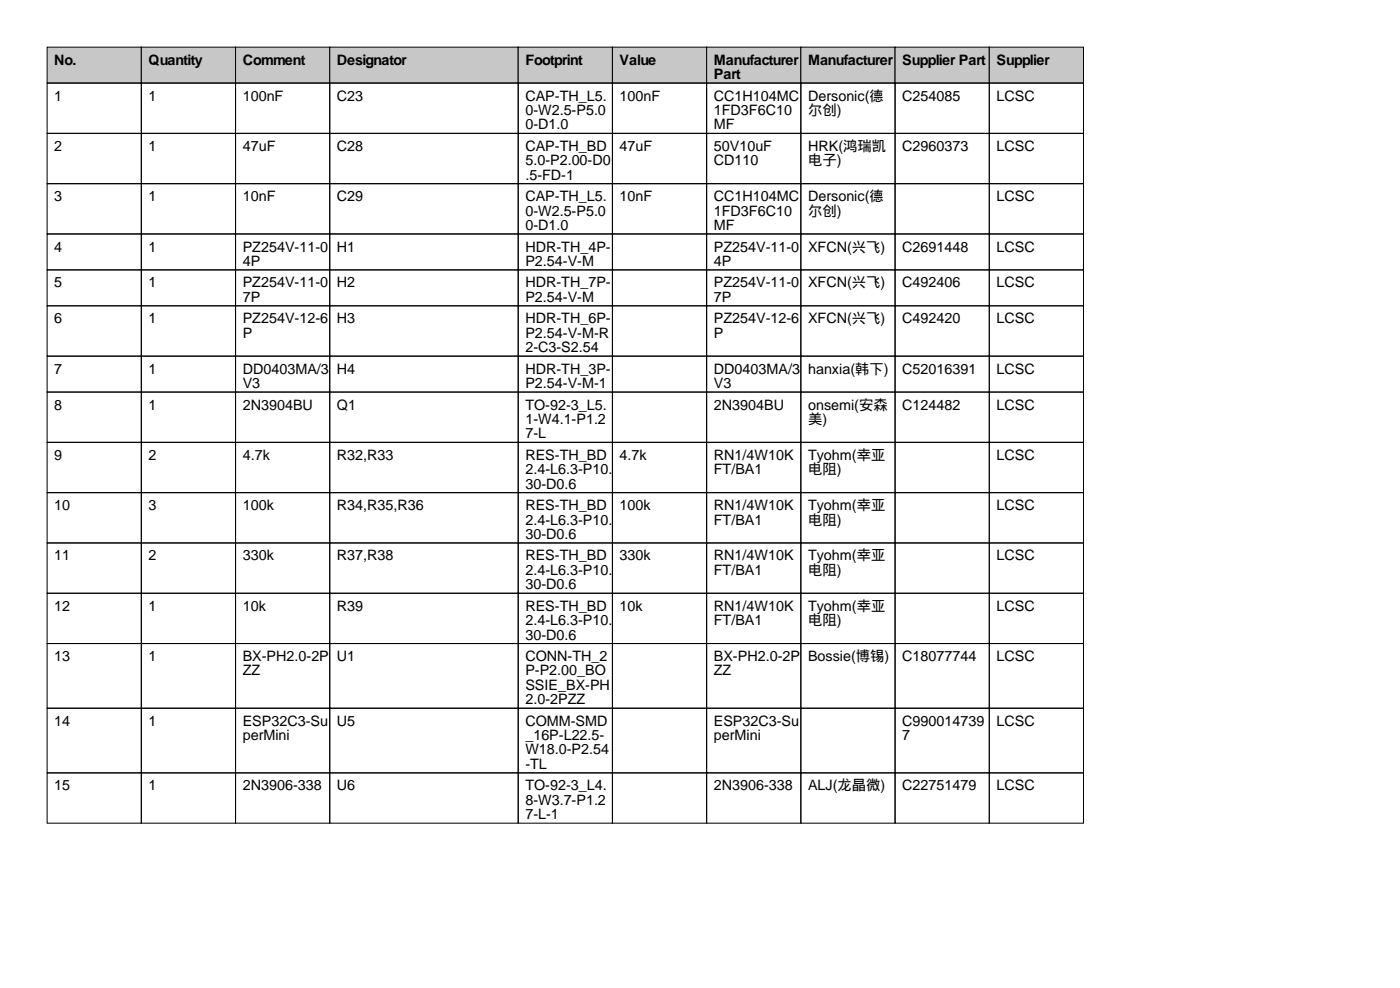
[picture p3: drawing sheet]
<svg xmlns="http://www.w3.org/2000/svg" width="297mm" height="210mm" viewBox="0 0 297 210" stroke-linecap="round" stroke-linejoin="round" font-family="sans-serif">
<defs><g id="words">
<g font-size="3">
<text x="11.5" y="13.7">No.</text>
<text x="31.5" y="13.7">Quantity</text>
<text x="51.5" y="13.7">Comment</text>
<text x="71.5" y="13.7">Designator</text>
<text x="111.5" y="13.7">Footprint</text>
<text x="131.5" y="13.7">Value</text>
<text x="151.5" y="13.7">Manufacturer</text>
<text x="151.5" y="16.8">Part</text>
<text x="171.5" y="13.7">Manufacturer</text>
<text x="191.5" y="13.7">Supplier Part</text>
<text x="211.5" y="13.7">Supplier</text>
<text x="11.5" y="21.3">1</text>
<text x="31.5" y="21.3">1</text>
<text x="51.5" y="21.3">100nF</text>
<text x="71.5" y="21.3">C23</text>
<text x="111.5" y="21.3">CAP-TH_L5.</text>
<text x="131.5" y="21.3">100nF</text>
<text x="151.5" y="21.3">CC1H104MC</text>
<text x="171.5" y="21.3">Dersonic(德</text>
<text x="191.5" y="21.3">C254085</text>
<text x="211.5" y="21.3">LCSC</text>
<text x="111.5" y="24.4">0-W2.5-P5.0</text>
<text x="111.5" y="27.4">0-D1.0</text>
<text x="151.5" y="24.4">1FD3F6C10</text>
<text x="151.5" y="27.4">MF</text>
<text x="171.5" y="24.4">尔创)</text>
<text x="11.5" y="32">2</text>
<text x="31.5" y="32">1</text>
<text x="51.5" y="32">47uF</text>
<text x="71.5" y="32">C28</text>
<text x="111.5" y="32">CAP-TH_BD</text>
<text x="111.5" y="35.1">5.0-P2.00-D0</text>
<text x="131.5" y="32">47uF</text>
<text x="151.5" y="32">50V10uF</text>
<text x="151.5" y="35.1">CD110</text>
<text x="171.5" y="32">HRK(鸿瑞凯</text>
<text x="171.5" y="35.1">电子)</text>
<text x="191.5" y="32">C2960373</text>
<text x="211.5" y="32">LCSC</text>
<text x="111.5" y="38.1">.5-FD-1</text>
<text x="11.5" y="42.7">3</text>
<text x="31.5" y="42.7">1</text>
<text x="51.5" y="42.7">10nF</text>
<text x="71.5" y="42.7">C29</text>
<text x="111.5" y="42.7">CAP-TH_L5.</text>
<text x="111.5" y="45.7">0-W2.5-P5.0</text>
<text x="131.5" y="42.7">10nF</text>
<text x="151.5" y="42.7">CC1H104MC</text>
<text x="151.5" y="45.7">1FD3F6C10</text>
<text x="171.5" y="42.7">Dersonic(德</text>
<text x="171.5" y="45.7">尔创)</text>
<text x="211.5" y="42.7">LCSC</text>
<text x="11.5" y="53.3">4</text>
<text x="31.5" y="53.3">1</text>
<text x="51.5" y="53.3">PZ254V-11-0</text>
<text x="71.5" y="53.3">H1</text>
<text x="111.5" y="48.8">0-D1.0</text>
<text x="111.5" y="53.3">HDR-TH_4P-</text>
<text x="151.5" y="48.8">MF</text>
<text x="151.5" y="53.3">PZ254V-11-0</text>
<text x="171.5" y="53.3">XFCN(兴飞)</text>
<text x="191.5" y="53.3">C2691448</text>
<text x="211.5" y="53.3">LCSC</text>
<text x="51.5" y="56.4">4P</text>
<text x="111.5" y="56.4">P2.54-V-M</text>
<text x="151.5" y="56.4">4P</text>
<text x="11.5" y="61">5</text>
<text x="31.5" y="61">1</text>
<text x="51.5" y="61">PZ254V-11-0</text>
<text x="51.5" y="64">7P</text>
<text x="71.5" y="61">H2</text>
<text x="111.5" y="61">HDR-TH_7P-</text>
<text x="111.5" y="64">P2.54-V-M</text>
<text x="151.5" y="61">PZ254V-11-0</text>
<text x="151.5" y="64">7P</text>
<text x="171.5" y="61">XFCN(兴飞)</text>
<text x="191.5" y="61">C492406</text>
<text x="211.5" y="61">LCSC</text>
<text x="11.5" y="68.6">6</text>
<text x="31.5" y="68.6">1</text>
<text x="51.5" y="68.6">PZ254V-12-6</text>
<text x="51.5" y="71.6">P</text>
<text x="71.5" y="68.6">H3</text>
<text x="111.5" y="68.6">HDR-TH_6P-</text>
<text x="111.5" y="71.6">P2.54-V-M-R</text>
<text x="151.5" y="68.6">PZ254V-12-6</text>
<text x="151.5" y="71.6">P</text>
<text x="171.5" y="68.6">XFCN(兴飞)</text>
<text x="191.5" y="68.6">C492420</text>
<text x="211.5" y="68.6">LCSC</text>
<text x="111.5" y="74.7">2-C3-S2.54</text>
<text x="11.5" y="79.3">7</text>
<text x="31.5" y="79.3">1</text>
<text x="51.5" y="79.3">DD0403MA/3</text>
<text x="51.5" y="82.3">V3</text>
<text x="71.5" y="79.3">H4</text>
<text x="111.5" y="79.3">HDR-TH_3P-</text>
<text x="111.5" y="82.3">P2.54-V-M-1</text>
<text x="151.5" y="79.3">DD0403MA/3</text>
<text x="151.5" y="82.3">V3</text>
<text x="171.5" y="79.3">hanxia(韩下)</text>
<text x="191.5" y="79.3">C52016391</text>
<text x="211.5" y="79.3">LCSC</text>
<text x="11.5" y="86.9">8</text>
<text x="31.5" y="86.9">1</text>
<text x="51.5" y="86.9">2N3904BU</text>
<text x="71.5" y="86.9">Q1</text>
<text x="111.5" y="86.9">TO-92-3_L5.</text>
<text x="111.5" y="89.9">1-W4.1-P1.2</text>
<text x="151.5" y="86.9">2N3904BU</text>
<text x="171.5" y="86.9">onsemi(安森</text>
<text x="171.5" y="89.9">美)</text>
<text x="191.5" y="86.9">C124482</text>
<text x="211.5" y="86.9">LCSC</text>
<text x="111.5" y="93">7-L</text>
<text x="11.5" y="97.5">9</text>
<text x="31.5" y="97.5">2</text>
<text x="51.5" y="97.5">4.7k</text>
<text x="71.5" y="97.5">R32,R33</text>
<text x="111.5" y="97.5">RES-TH_BD</text>
<text x="111.5" y="100.6">2.4-L6.3-P10.</text>
<text x="131.5" y="97.5">4.7k</text>
<text x="151.5" y="97.5">RN1/4W10K</text>
<text x="151.5" y="100.6">FT/BA1</text>
<text x="171.5" y="97.5">Tyohm(幸亚</text>
<text x="171.5" y="100.6">电阻)</text>
<text x="211.5" y="97.5">LCSC</text>
<text x="111.5" y="103.6">30-D0.6</text>
<text x="11.5" y="108.2">10</text>
<text x="31.5" y="108.2">3</text>
<text x="51.5" y="108.2">100k</text>
<text x="71.5" y="108.2">R34,R35,R36</text>
<text x="111.5" y="108.2">RES-TH_BD</text>
<text x="111.5" y="111.3">2.4-L6.3-P10.</text>
<text x="131.5" y="108.2">100k</text>
<text x="151.5" y="108.2">RN1/4W10K</text>
<text x="151.5" y="111.3">FT/BA1</text>
<text x="171.5" y="108.2">Tyohm(幸亚</text>
<text x="171.5" y="111.3">电阻)</text>
<text x="211.5" y="108.2">LCSC</text>
<text x="11.5" y="118.9">11</text>
<text x="31.5" y="118.9">2</text>
<text x="51.5" y="118.9">330k</text>
<text x="71.5" y="118.9">R37,R38</text>
<text x="111.5" y="114.3">30-D0.6</text>
<text x="111.5" y="118.9">RES-TH_BD</text>
<text x="131.5" y="118.9">330k</text>
<text x="151.5" y="118.9">RN1/4W10K</text>
<text x="171.5" y="118.9">Tyohm(幸亚</text>
<text x="211.5" y="118.9">LCSC</text>
<text x="111.5" y="121.9">2.4-L6.3-P10.</text>
<text x="111.5" y="125">30-D0.6</text>
<text x="151.5" y="121.9">FT/BA1</text>
<text x="171.5" y="121.9">电阻)</text>
<text x="11.5" y="129.5">12</text>
<text x="31.5" y="129.5">1</text>
<text x="51.5" y="129.5">10k</text>
<text x="71.5" y="129.5">R39</text>
<text x="111.5" y="129.5">RES-TH_BD</text>
<text x="131.5" y="129.5">10k</text>
<text x="151.5" y="129.5">RN1/4W10K</text>
<text x="171.5" y="129.5">Tyohm(幸亚</text>
<text x="211.5" y="129.5">LCSC</text>
<text x="111.5" y="132.6">2.4-L6.3-P10.</text>
<text x="111.5" y="135.6">30-D0.6</text>
<text x="151.5" y="132.6">FT/BA1</text>
<text x="171.5" y="132.6">电阻)</text>
<text x="11.5" y="140.2">13</text>
<text x="31.5" y="140.2">1</text>
<text x="51.5" y="140.2">BX-PH2.0-2P</text>
<text x="51.5" y="143.3">ZZ</text>
<text x="71.5" y="140.2">U1</text>
<text x="111.5" y="140.2">CONN-TH_2</text>
<text x="111.5" y="143.3">P-P2.00_BO</text>
<text x="151.5" y="140.2">BX-PH2.0-2P</text>
<text x="151.5" y="143.3">ZZ</text>
<text x="171.5" y="140.2">Bossie(博锡)</text>
<text x="191.5" y="140.2">C18077744</text>
<text x="211.5" y="140.2">LCSC</text>
<text x="111.5" y="146.3">SSIE_BX-PH</text>
<text x="111.5" y="149.4">2.0-2PZZ</text>
<text x="11.5" y="153.9">14</text>
<text x="31.5" y="153.9">1</text>
<text x="51.5" y="153.9">ESP32C3-Su</text>
<text x="71.5" y="153.9">U5</text>
<text x="111.5" y="153.9">COMM-SMD</text>
<text x="151.5" y="153.9">ESP32C3-Su</text>
<text x="191.5" y="153.9">C990014739</text>
<text x="211.5" y="153.9">LCSC</text>
<text x="51.5" y="157">perMini</text>
<text x="111.5" y="157">_16P-L22.5-</text>
<text x="111.5" y="160">W18.0-P2.54</text>
<text x="151.5" y="157">perMini</text>
<text x="191.5" y="157">7</text>
<text x="11.5" y="167.6">15</text>
<text x="31.5" y="167.6">1</text>
<text x="51.5" y="167.6">2N3906-338</text>
<text x="71.5" y="167.6">U6</text>
<text x="111.5" y="163.1">-TL</text>
<text x="111.5" y="167.6">TO-92-3_L4.</text>
<text x="151.5" y="167.6">2N3906-338</text>
<text x="171.5" y="167.6">ALJ(龙晶微)</text>
<text x="191.5" y="167.6">C22751479</text>
<text x="211.5" y="167.6">LCSC</text>
<text x="111.5" y="170.7">8-W3.7-P1.2</text>
<text x="111.5" y="173.7">7-L-1</text>
</g>
</g></defs>
<g fill="#c7c7c7" stroke="#000" stroke-width=".21">
<path d="M10 10h20v7.6h-20z"/>
<path d="M30 10h20v7.6h-20z"/>
<path d="M50 10h20v7.6h-20z"/>
<path d="M70 10h40v7.6h-40z"/>
<path d="M110 10h20v7.6h-20z"/>
<path d="M130 10h20v7.6h-20z"/>
<path d="M150 10h20v7.6h-20z"/>
<path d="M170 10h20v7.6h-20z"/>
<path d="M190 10h20v7.6h-20z"/>
<path d="M210 10h20v7.6h-20z"/>
</g>
<g fill="none" stroke="#000" stroke-width=".21">
<path d="M10 17.6h20v10.7h-20zM30 17.6h20v10.7h-20zM50 17.6h20v10.7h-20zM70 17.6h40v10.7h-40zM110 17.6h20v10.7h-20zM130 17.6h20v10.7h-20zM150 17.6h20v10.7h-20zM170 17.6h20v10.7h-20zM190 17.6h20v10.7h-20zM210 17.6h20v10.7h-20zM10 28.3h20v10.7h-20zM10 39h20v10.6h-20z"/>
<path d="M30 28.3h20v10.7h-20zM30 39h20v10.6h-20zM50 28.3h20v10.7h-20zM50 39h20v10.6h-20zM70 28.3h40v10.7h-40zM70 39h40v10.6h-40zM110 28.3h20v10.7h-20zM110 39h20v10.6h-20zM130 28.3h20v10.7h-20zM130 39h20v10.6h-20zM150 28.3h20v10.7h-20zM150 39h20v10.6h-20z"/>
<path d="M170 28.3h20v10.7h-20zM170 39h20v10.6h-20zM190 28.3h20v10.7h-20zM190 39h20v10.6h-20zM210 28.3h20v10.7h-20zM210 39h20v10.6h-20zM10 49.6h20v7.6h-20zM10 57.2h20v7.7h-20zM30 49.6h20v7.6h-20zM30 57.2h20v7.7h-20zM50 49.6h20v7.6h-20zM50 57.2h20v7.7h-20z"/>
<path d="M70 49.6h40v7.6h-40zM70 57.2h40v7.7h-40zM110 49.6h20v7.6h-20zM110 57.2h20v7.7h-20zM130 49.6h20v7.6h-20zM130 57.2h20v7.7h-20zM150 49.6h20v7.6h-20zM150 57.2h20v7.7h-20zM170 49.6h20v7.6h-20zM170 57.2h20v7.7h-20zM190 49.6h20v7.6h-20zM190 57.2h20v7.7h-20z"/>
<path d="M210 49.6h20v7.6h-20zM210 57.2h20v7.7h-20zM10 64.9h20v10.6h-20zM10 75.5h20v7.7h-20zM30 64.9h20v10.6h-20zM30 75.5h20v7.7h-20zM50 64.9h20v10.6h-20zM50 75.5h20v7.7h-20zM70 64.9h40v10.6h-40zM70 75.5h40v7.7h-40zM110 64.9h20v10.6h-20zM110 75.5h20v7.7h-20z"/>
<path d="M130 64.9h20v10.6h-20zM130 75.5h20v7.7h-20zM150 64.9h20v10.6h-20zM150 75.5h20v7.7h-20zM170 64.9h20v10.6h-20zM170 75.5h20v7.7h-20zM190 64.9h20v10.6h-20zM190 75.5h20v7.7h-20zM210 64.9h20v10.6h-20zM210 75.5h20v7.7h-20zM10 83.2h20v10.6h-20zM10 93.8h20v10.7h-20z"/>
<path d="M30 83.2h20v10.6h-20zM30 93.8h20v10.7h-20zM50 83.2h20v10.6h-20zM50 93.8h20v10.7h-20zM70 83.2h40v10.6h-40zM70 93.8h40v10.7h-40zM110 83.2h20v10.6h-20zM110 93.8h20v10.7h-20zM130 83.2h20v10.6h-20zM130 93.8h20v10.7h-20zM150 83.2h20v10.6h-20zM150 93.8h20v10.7h-20z"/>
<path d="M170 83.2h20v10.6h-20zM170 93.8h20v10.7h-20zM190 83.2h20v10.6h-20zM190 93.8h20v10.7h-20zM210 83.2h20v10.6h-20zM210 93.8h20v10.7h-20zM10 104.5h20v10.7h-20zM10 115.2h20v10.6h-20zM30 104.5h20v10.7h-20zM30 115.2h20v10.6h-20zM50 104.5h20v10.7h-20zM50 115.2h20v10.6h-20z"/>
<path d="M70 104.5h40v10.7h-40zM70 115.2h40v10.6h-40zM110 104.5h20v10.7h-20zM110 115.2h20v10.6h-20zM130 104.5h20v10.7h-20zM130 115.2h20v10.6h-20zM150 104.5h20v10.7h-20zM150 115.2h20v10.6h-20zM170 104.5h20v10.7h-20zM170 115.2h20v10.6h-20zM190 104.5h20v10.7h-20zM190 115.2h20v10.6h-20z"/>
<path d="M210 104.5h20v10.7h-20zM210 115.2h20v10.6h-20zM10 125.8h20v10.7h-20zM10 136.5h20v13.7h-20zM30 125.8h20v10.7h-20zM30 136.5h20v13.7h-20zM50 125.8h20v10.7h-20zM50 136.5h20v13.7h-20zM70 125.8h40v10.7h-40zM70 136.5h40v13.7h-40zM110 125.8h20v10.7h-20zM110 136.5h20v13.7h-20z"/>
<path d="M130 125.8h20v10.7h-20zM130 136.5h20v13.7h-20zM150 125.8h20v10.7h-20zM150 136.5h20v13.7h-20zM170 125.8h20v10.7h-20zM170 136.5h20v13.7h-20zM190 125.8h20v10.7h-20zM190 136.5h20v13.7h-20zM210 125.8h20v10.7h-20zM210 136.5h20v13.7h-20zM10 150.2h20v13.7h-20zM30 150.2h20v13.7h-20z"/>
<path d="M50 150.2h20v13.7h-20zM70 150.2h40v13.7h-40zM110 150.2h20v13.7h-20zM130 150.2h20v13.7h-20zM150 150.2h20v13.7h-20zM170 150.2h20v13.7h-20zM190 150.2h20v13.7h-20zM210 150.2h20v13.7h-20zM10 163.9h20v10.7h-20zM30 163.9h20v10.7h-20zM50 163.9h20v10.7h-20zM70 163.9h40v10.7h-40z"/>
<path d="M110 163.9h20v10.7h-20zM130 163.9h20v10.7h-20zM150 163.9h20v10.7h-20zM170 163.9h20v10.7h-20zM190 163.9h20v10.7h-20zM210 163.9h20v10.7h-20z"/>
</g>
<use href="#words"/>
</svg>
